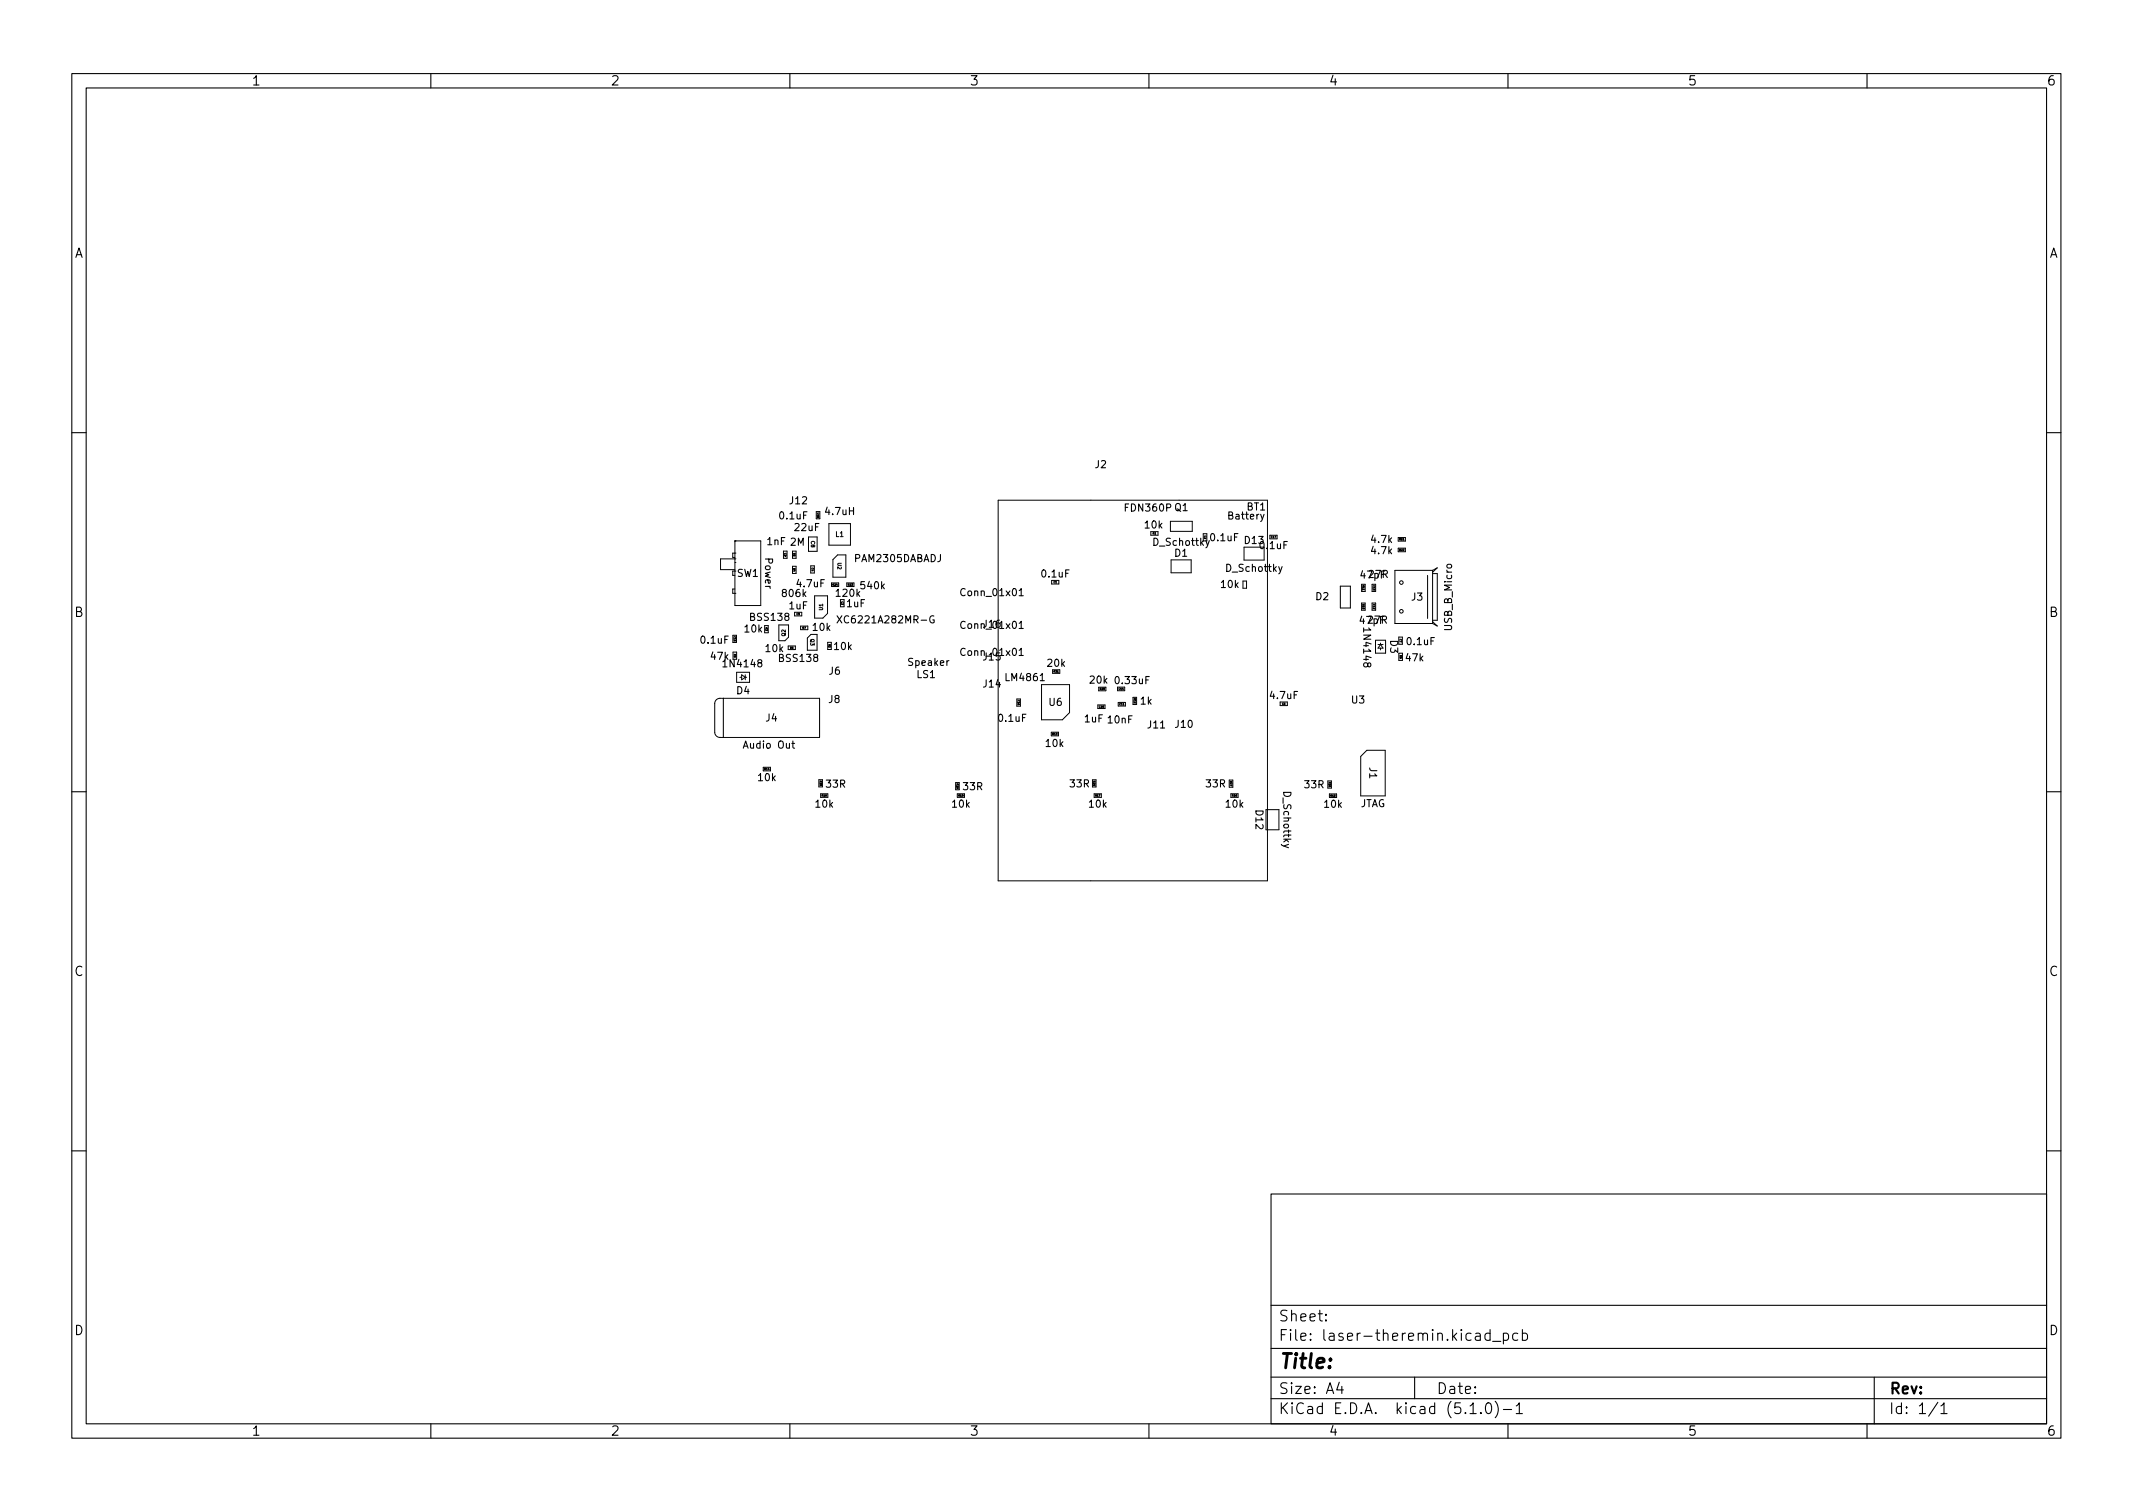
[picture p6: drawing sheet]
<svg xmlns="http://www.w3.org/2000/svg" width="297mm" height="210mm" viewBox="0 0 297 210" stroke-linecap="round" stroke-linejoin="round" font-family="sans-serif">
<defs><g id="words">
<text font-size="2.8" x="178" y="190.6">Title:</text>
<g font-size="2.1">
<text x="178" y="184">Sheet:</text>
<text x="178" y="186.7">File: laser-theremin.kicad_pcb</text>
<text x="178" y="196.9">KiCad E.D.A. kicad (5.1.0)-1</text>
<text x="178" y="194.1">Size: A4</text>
<text x="200" y="194.1">Date:</text>
<text x="263" y="194.1">Rev:</text>
<text x="263" y="196.9">Id: 1/1</text>
</g>
<g font-size="1.8">
<text x="35" y="11.9">1</text>
<text x="85" y="11.9">2</text>
<text x="135" y="11.9">3</text>
<text x="185" y="11.9">4</text>
<text x="235" y="11.9">5</text>
<text x="285" y="11.9">6</text>
<text x="10.3" y="35.9">A</text>
<text x="285.3" y="35.9">A</text>
<text x="10.3" y="85.9">B</text>
<text x="285.3" y="85.9">B</text>
<text x="10.3" y="135.9">C</text>
<text x="285.3" y="135.9">C</text>
<text x="10.3" y="185.9">D</text>
<text x="285.3" y="185.9">D</text>
<text x="35" y="199.9">1</text>
<text x="85" y="199.9">2</text>
<text x="135" y="199.9">3</text>
<text x="185" y="199.9">4</text>
<text x="235" y="199.9">5</text>
<text x="285" y="199.9">6</text>
</g>
<g font-size="1.4">
<text x="152.5" y="65.2">J2</text>
<text x="110" y="70.2">J12</text>
<text x="115" y="71.7">4.7uH</text>
<text x="156.8" y="71.2">FDN360P Q1</text>
<text x="173.6" y="71.1">BT1</text>
<text x="106.5" y="77.7" transform="rotate(90 106.5 77.7)">Power</text>
<text x="106.8" y="75.9">1nF 2M</text>
<text x="108.6" y="72.3">0.1uF</text>
<text x="110.7" y="73.9">22uF</text>
<text x="159.5" y="73.6">10k</text>
<text x="160.7" y="76">D_Schottky</text>
<text x="163.6" y="77.5">D1</text>
<text x="168.6" y="75.3">0.1uF</text>
<text x="171.1" y="72.3">Battery</text>
<text x="173.4" y="75.7">D13</text>
<text x="175.5" y="76.4">0.1uF</text>
<text x="191" y="75.6">4.7k</text>
<text x="191" y="77.2">4.7k</text>
<text x="102.6" y="80.3">SW1</text>
<text x="109" y="83.1">806k</text>
<text x="111" y="81.8">4.7uF</text>
<text x="116.5" y="83.1">120k</text>
<text x="119.1" y="78.3">PAM2305DABADJ</text>
<text x="120" y="82">540k</text>
<text x="134" y="83">Conn_01x01</text>
<text x="145.1" y="80.4">0.1uF</text>
<text x="170.1" y="81.9">10k</text>
<text x="170.8" y="79.6">D_Schottky</text>
<text x="183.2" y="83.6">D2</text>
<text x="190.7" y="80.5">27R</text>
<text x="196.6" y="83.6">J3</text>
<text x="97.7" y="89.6">0.1uF</text>
<text x="103.7" y="88.1">10k</text>
<text x="104.6" y="86.4">BSS138</text>
<text x="109.9" y="84.8">1uF</text>
<text x="113.2" y="87.8">10k</text>
<text x="117.3" y="86.8">XC6221A282MR-G</text>
<text x="117.9" y="84.5">1uF</text>
<text x="134" y="87.6">Conn_01x01</text>
<text x="137" y="87.4">J16</text>
<text x="189.9" y="87.7" transform="rotate(90 189.9 87.7)">1N4148</text>
<text x="190.5" y="86.8">27R</text>
<text x="193.6" y="89.2" transform="rotate(90 193.6 89.2)">D3</text>
<text x="196" y="89.8">0.1uF</text>
<text x="202.2" y="87.7" transform="rotate(-90 202.2 87.7)">USB_B_Micro</text>
<text x="99" y="91.9">47k</text>
<text x="100.9" y="92.9">1N4148</text>
<text x="106.7" y="90.8">10k</text>
<text x="108.6" y="92.2">BSS138</text>
<text x="115.5" y="93.9">J6</text>
<text x="116.2" y="90.5">10k</text>
<text x="126.6" y="92.7">Speaker</text>
<text x="127.7" y="94.4">LS1</text>
<text x="134" y="91.3">Conn_01x01</text>
<text x="137" y="95.7">J14</text>
<text x="137" y="92">J15</text>
<text x="140.2" y="94.8">LM4861</text>
<text x="145.9" y="92.8">20k</text>
<text x="151.8" y="95.2">20k</text>
<text x="155.4" y="95.2">0.33uF</text>
<text x="195.8" y="92.1">47k</text>
<text x="102.6" y="96.7">D4</text>
<text x="106.7" y="100.5">J4</text>
<text x="115.4" y="97.9">J8</text>
<text x="139.1" y="100.5">0.1uF</text>
<text x="146.1" y="98.3">U6</text>
<text x="151.1" y="100.6">1uF 10nF</text>
<text x="158.8" y="98.1">1k</text>
<text x="159.9" y="101.4">J11</text>
<text x="163.7" y="101.3">J10</text>
<text x="177" y="97.3">4.7uF</text>
<text x="188.2" y="97.9">U3</text>
<text x="103.7" y="104.2">Audio Out</text>
<text x="145.7" y="104">10k</text>
<text x="190.7" y="106.9" transform="rotate(90 190.7 106.9)">J1</text>
<text x="105.6" y="108.8">10k</text>
<text x="113.6" y="112.4">10k</text>
<text x="115.1" y="109.7">33R</text>
<text x="132.7" y="112.4">10k</text>
<text x="134.2" y="110">33R</text>
<text x="149" y="109.6">33R</text>
<text x="151.7" y="112.4">10k</text>
<text x="168" y="109.6">33R</text>
<text x="170.8" y="112.4">10k</text>
<text x="174.9" y="112.9" transform="rotate(90 174.9 112.9)">D12</text>
<text x="178.7" y="110.3" transform="rotate(90 178.7 110.3)">D_Schottky</text>
<text x="181.7" y="109.7">33R</text>
<text x="184.5" y="112.5">10k</text>
<text x="189.3" y="112.4">JTAG</text>
</g>
<text font-size="1" x="116.4" y="74.8">L1</text>
<g font-size=".7">
<text x="112.9" y="75.3" transform="rotate(90 112.9 75.3)">C8</text>
<text x="116.6" y="78.4" transform="rotate(90 116.6 78.4)">U2</text>
<text x="109.4" y="88.6" transform="rotate(-90 109.4 88.6)">Q2</text>
<text x="112.9" y="89" transform="rotate(90 112.9 89)">Q3</text>
<text x="114.6" y="85" transform="rotate(-90 114.6 85)">U1</text>
</g>
<g font-size=".3">
<text x="113.8" y="71.4" transform="rotate(90 113.8 71.4)">C18</text>
<text x="109.2" y="77" transform="rotate(90 109.2 77)">C9</text>
<text x="110.5" y="77" transform="rotate(90 110.5 77)">R5</text>
<text x="160.5" y="74.4">R1</text>
<text x="167.7" y="74.6" transform="rotate(90 167.7 74.6)">C2</text>
<text x="177" y="74.9">C17</text>
<text x="194.9" y="75.2">R21</text>
<text x="194.9" y="76.7">R22</text>
<text x="110.5" y="79.1" transform="rotate(90 110.5 79.1)">R4</text>
<text x="113" y="79.1" transform="rotate(90 113 79.1)">C4</text>
<text x="116" y="81.5">R24</text>
<text x="117.2" y="83.8" transform="rotate(90 117.2 83.8)">C3</text>
<text x="118.1" y="81.5">R23</text>
<text x="146.7" y="81.2">C1</text>
<text x="189.7" y="81.5" transform="rotate(90 189.7 81.5)">R11</text>
<text x="191.2" y="81.5" transform="rotate(90 191.2 81.5)">C13</text>
<text x="102.2" y="88.6" transform="rotate(90 102.2 88.6)">C10</text>
<text x="106.6" y="87.4" transform="rotate(90 106.6 87.4)">R3</text>
<text x="110.9" y="85.6">C5</text>
<text x="111.8" y="87.6">R7</text>
<text x="115.4" y="89.7" transform="rotate(90 115.4 89.7)">R2</text>
<text x="189.7" y="84.1" transform="rotate(90 189.7 84.1)">R10</text>
<text x="191.2" y="84.1" transform="rotate(90 191.2 84.1)">C12</text>
<text x="194.9" y="89" transform="rotate(90 194.9 89)">C7</text>
<text x="102.2" y="91.1" transform="rotate(90 102.2 91.1)">R9</text>
<text x="110" y="90.3">R6</text>
<text x="146.8" y="93.6">R31</text>
<text x="194.9" y="91.2" transform="rotate(90 194.9 91.2)">R8</text>
<text x="141.7" y="97.5" transform="rotate(90 141.7 97.5)">C16</text>
<text x="153.1" y="98.5">C15</text>
<text x="153.2" y="96.1">R20</text>
<text x="155.8" y="96.1">C14</text>
<text x="155.9" y="98.2">C11</text>
<text x="157.9" y="97.3" transform="rotate(90 157.9 97.3)">R12</text>
<text x="178.5" y="98.1">C6</text>
<text x="106.5" y="107.2">R14</text>
<text x="146.6" y="102.3">R13</text>
<text x="114.2" y="108.7" transform="rotate(90 114.2 108.7)">R30</text>
<text x="114.5" y="110.9">R19</text>
<text x="133.2" y="109.1" transform="rotate(90 133.2 109.1)">R29</text>
<text x="133.5" y="110.9">R18</text>
<text x="152.3" y="108.8" transform="rotate(90 152.3 108.8)">R28</text>
<text x="152.6" y="110.9">R17</text>
<text x="171.3" y="108.8" transform="rotate(90 171.3 108.8)">R27</text>
<text x="171.6" y="110.9">R16</text>
<text x="185" y="108.9" transform="rotate(90 185 108.9)">R26</text>
<text x="185.3" y="110.9">R15</text>
</g>
</g></defs>
<g fill="none" stroke="#000" stroke-width=".15">
<path d="M10 10.2h277v190.1h-277zM12 12.2h273v186.1h-273zM60 10.2v2M110 10.2v2M160 10.2v2M210 10.2v2M260 10.2v2M10 60.2h2M189.7 79.5l-.2 .7h.6M190 79.8v.7M285 60.2h2M116.6 85.7l.6 1"/>
<path d="M117.2 85.7l-.6 1M130 85.8a.47 .47 0 0 0-.5 .4 .47 .47 0 0 0 .5 .5l.1-.4h-.2M141.9 91.3h.6M141.9 87.5h.6M141.9 83h.6M189.6 85.8l-.2 .7h.6M189.9 86.2v.6M10 110.2h2M285 110.2h2M10 160.2h2M177 166.3h108v32h-108zM285 160.2h2"/>
<path d="M60 198.3v2M110 198.3v2M160 198.3v2M177 194.8h108M177 191.8h108M177 187.8h108M177 181.8h108M184.6 183.8l.1 .1h-.1v-.1v.1M184.6 183l.1 .1h-.1v-.1v.1M186.5 192.5l-.4 1h1M186.9 193v1M197 191.8v3"/>
<path d="M204.7 195.8l.4-.5v1.5M204.7 196.8h.9M206.2 196.7l.1 .1h-.1h-.1l.1-.1v.1M207 195.5a.36 .36 0 0 1 .4-.2 .36 .36 0 0 1 .2 .3 .77 .77 0 0 1-.4 1.2 .91 .91 0 0 1-.2-1.3zM207.5 185.7l-.4-.1-.3 .3v.4l.1 .3h.2h.4M207.5 185.1v1.5M207.9 186.8h1.1M208.2 195.1a1.72 1.72 0 0 1 0 2.3M209.4 185.7l.4-.1 .3 .3v.4l-.2 .3h-.1h-.4M209.4 196.3h1.1M209.4 185.6v1.5M210 198.3v2"/>
<path d="M211.1 195.8l.5-.5v1.5M211.1 196.8h.9M211.4 185.7l-.5-.1-.3 .3v.4l.2 .3h.1h.5M212 185.7l.4-.1 .3 .3v.4l-.1 .3h-.2h-.4M212 185.1v1.5M260 198.3v2M261 191.8v6.5M269.9 195.3l-1.3 1.9M270.3 195.8l.4-.5v1.5M270.3 196.8h.8"/>
</g>
<g fill="none" stroke="#000" stroke-width=".14">
<path d="M102.3 75.3h.1M102.3 78.3h.1M102.3 77h.1M102.3 77.8h.1M102.3 75.3h3.6v9h-3.6zM102.3 79.5h-.3v.6h.3M102.3 77h-.3v.6h.3M102.3 77.8h-2v1.5h2M109.1 76.7h.5v1h-.5zM110.4 78.8h.5v1h-.5zM110.4 76.7h.5v1h-.5zM112.6 74.8h1.2v2h-1.2z"/>
<path d="M112.9 78.8h.5v1h-.5zM113.7 71.2h.5v1h-.5zM115.4 72.9h3v3h-3zM116 77.9l.6-.6h1.2v3.1h-1.8zM139 69.6h37.5v53h-37.5zM160.3 74v.5h1v-.5M163 72.6h3v1.4h-3zM163.1 78h2.8v1.8h-2.8zM167.6 75.3v-1h.5v1M173.2 76.2h2.8v1.8h-2.8zM176.8 75v-.5h1v.5M194.7 74.8h1v.5h-1z"/>
<path d="M194.7 76.3h1v.5h-1zM199.5 79.4l.7-.3-.7 .6M199.5 79.4v7.4M199.5 79.4h-5.2v7.4h5.2M199.5 79.9h.7v6.5h-.7M100.2 97.2h13.9v5.5h-13.9M100.3 97.2a.73 .73 0 0 0-.8 .8v4M100.7 97.2v5.5M102.1 88.5h.5v1h-.5zM102.1 91.8v-1h.5v1M102.3 82.6h.1M102.3 82h-.3v.6h.3"/>
<path d="M102.6 93.6h1.8v1.4h-1.8zM103 94.3h.3M103.3 94l.5 .3-.5 .4zM103.8 94v.7M103.8 94.3h.2M106.5 87.1h.5v1h-.5M108.5 87h1.3v1.7l-.5 .5h-.8zM109.8 89.9h1v.5h-1zM110.7 85.3v.5h1v-.5M111.5 87.2h1v.5h-1zM112.9 88.3l-.5 .5v1.7h1.4v-2.2M113.4 83h1.8v2.4l-.6 .7h-1.2z"/>
<path d="M115.3 89.4h.5v1h-.5zM115.8 81.2h1v.5h-1zM117 83.5v1h.5v-1M117.9 81.7v-.5h1v.5M141.6 97.3h.5v1h-.5zM145 95.3h3.9v3.9l-1 1h-2.9zM146.5 80.8v.5h1v-.5M146.6 93.3v.5h1v-.5M152.9 98.2h1v.5h-1zM153 95.7v.5h1v-.5M155.6 95.7v.5h1v-.5M155.7 97.8h1v.5h-1z"/>
<path d="M157.8 97.1h.5v1h-.5zM173.1 80.9h.5v1h-.5zM178.3 97.7v.5h1v-.5M186.7 81.6h1.4v3.1h-1.4zM189.6 84h.5v1h-.5zM189.6 81.4h.5v1h-.5zM191.1 84h.5v1h-.5zM191.1 81.4h.5v1h-.5zM191.6 89.1h1.4v1.8h-1.4zM191.9 89.7h.7M192.3 89.5v.2M192.3 90.2v.3"/>
<path d="M192.3 89.7l.3 .5h-.7zM194.8 88.7h.5v1h-.5zM194.8 91h.5v1h-.5zM198.8 80.1v6M199.5 86.6l.7 .6-.7-.4M99.5 101.9a.73 .73 0 0 0 .8 .8M106.3 107.3v-.5h1v.5M114 108.6h.5v1h-.5zM114.3 111v-.5h1v.5M133.1 109h.5v1h-.5zM133.3 111v-.5h1v.5M146.4 102h1v.5h-1z"/>
<path d="M152.1 108.6h.5v1h-.5zM152.4 111v-.5h1v.5M171.2 108.6h.5v1h-.5zM171.4 111v-.5h1v.5M176.3 112.7h1.8v2.8h-1.8zM184.9 108.7h.5v1h-.5zM185.1 111v-.5h1v.5M189.5 105.3l.8-.8h2.6v6.3h-3.4z"/>
<circle cx="195.2" cy="85.1" r=".25"/>
<circle cx="195.2" cy="81.1" r=".25"/>
</g>
<use href="#words"/>
</svg>
